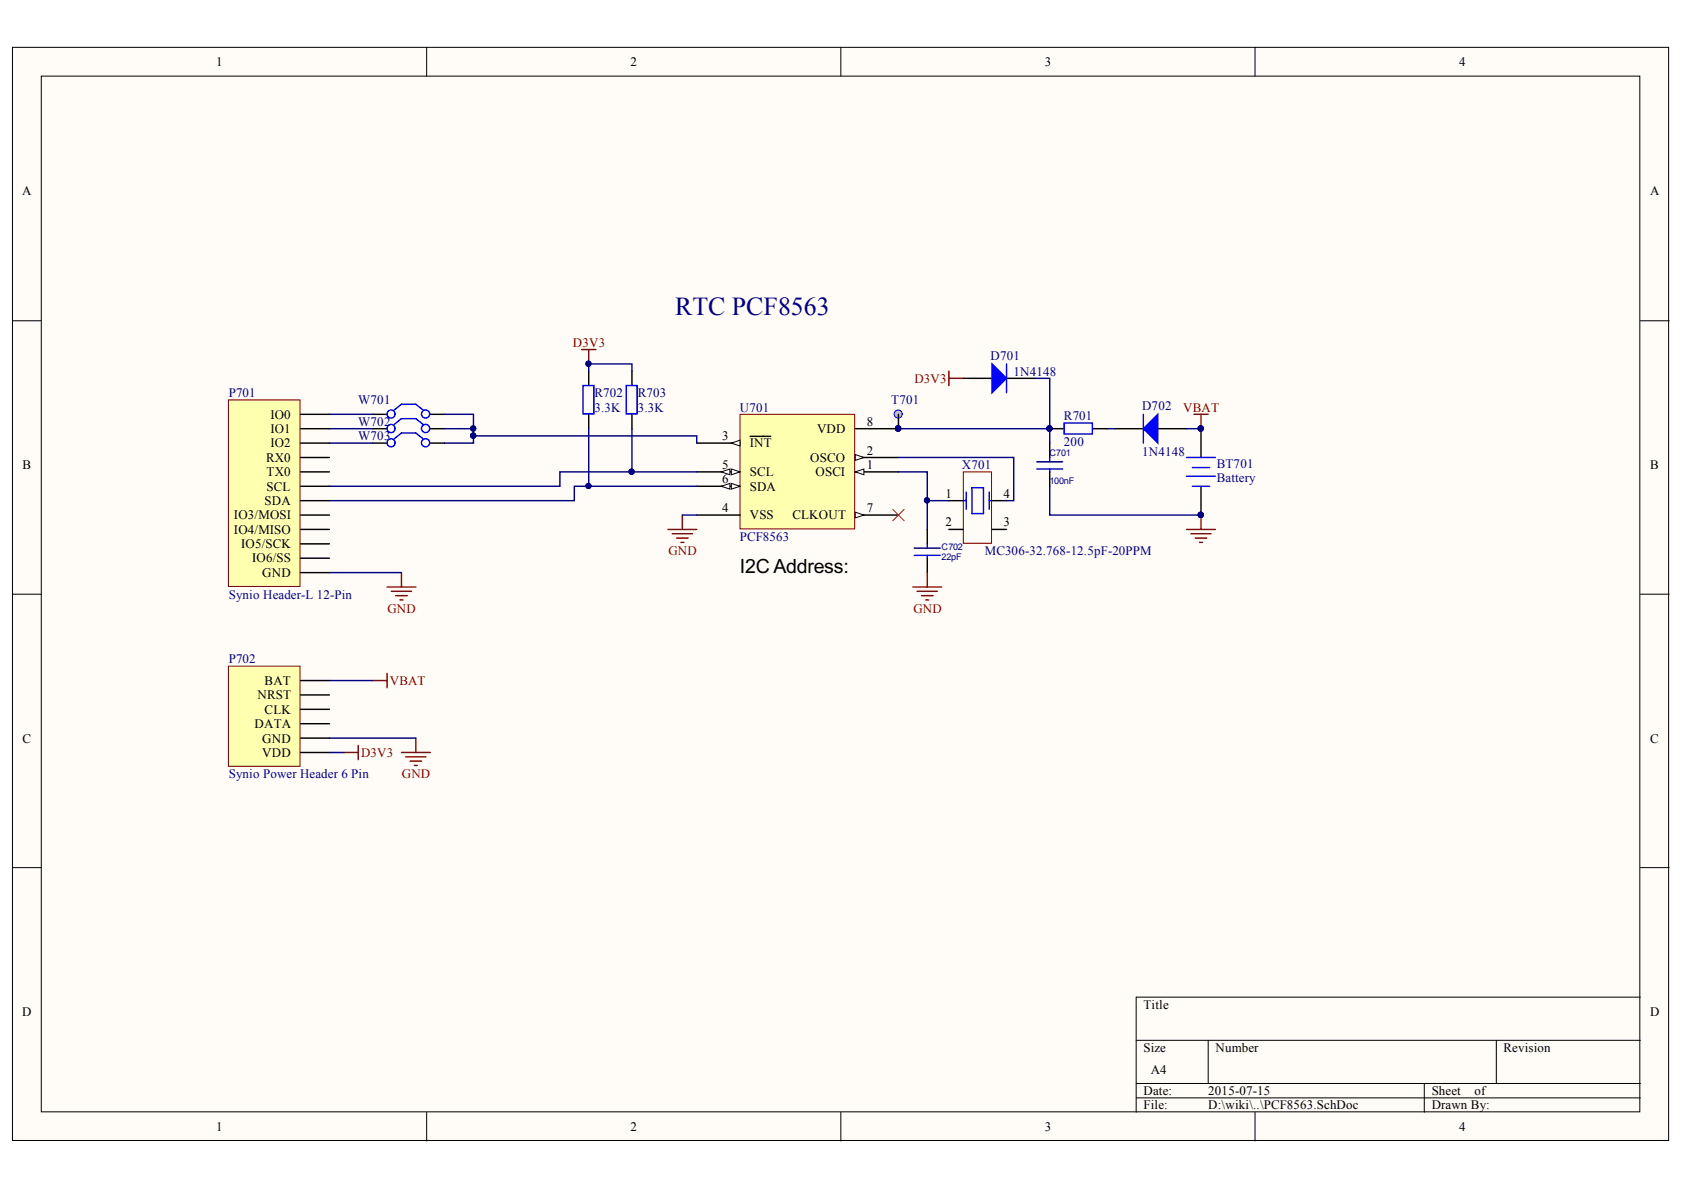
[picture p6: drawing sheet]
<svg xmlns="http://www.w3.org/2000/svg" width="297mm" height="210mm" viewBox="0 0 297 210" stroke-linecap="round" stroke-linejoin="round" font-family="sans-serif">
<defs><g id="words">
<text font-size="4.6" fill="#000080" x="119.1" y="55.6">RTC PCF8563</text>
<text font-size="3.5" x="130.5" y="101.1">I2C Address:</text>
<g font-size="2.3">
<text x="38.1" y="11.7">1</text>
<text x="111.2" y="11.7">2</text>
<text x="184.3" y="11.7">3</text>
<text x="257.4" y="11.7">4</text>
<text x="3.9" y="34.5">A</text>
<text x="291.1" y="34.5">A</text>
<text x="47.7" y="76.4">IO1</text>
<text x="47.7" y="73.9">IO0</text>
<text x="127.4" y="77.7">3</text>
<text x="144.1" y="76.4">VDD</text>
<text x="152.9" y="75.1">8</text>
<text x="4" y="82.7">B</text>
<text x="46.9" y="81.5">RX0</text>
<text x="47" y="84">TX0</text>
<text x="47.7" y="78.9">IO2</text>
<text x="127.4" y="82.7">5</text>
<text x="132.3" y="78.9">INT</text>
<text x="132.3" y="84">SCL</text>
<text x="142.9" y="81.5">OSCO</text>
<text x="143.9" y="84">OSCI</text>
<text x="152.9" y="82.7">1</text>
<text x="152.9" y="80.2">2</text>
<text x="291.1" y="82.7">B</text>
<text x="46.7" y="89.1">SDA</text>
<text x="47" y="86.5">SCL</text>
<text x="127.4" y="85.3">6</text>
<text x="132.3" y="86.5">SDA</text>
<text x="166.8" y="87.8">1</text>
<text x="177" y="87.8">4</text>
<text x="41.3" y="94.1">IO4/MISO</text>
<text x="41.3" y="91.6">IO3/MOSI</text>
<text x="127.4" y="90.3">4</text>
<text x="132.3" y="91.6">VSS</text>
<text x="139.8" y="91.6">CLKOUT</text>
<text x="152.9" y="90.3">7</text>
<text x="166.8" y="92.9">2</text>
<text x="177" y="92.9">3</text>
<text x="42.5" y="96.7">IO5/SCK</text>
<text x="44.5" y="99.2">IO6/SS</text>
<text x="46.3" y="101.7">GND</text>
<text x="45.4" y="123.4">NRST</text>
<text x="46.7" y="125.9">CLK</text>
<text x="46.7" y="120.8">BAT</text>
<text x="4" y="131">C</text>
<text x="44.9" y="128.4">DATA</text>
<text x="46.3" y="131">GND</text>
<text x="291.1" y="131">C</text>
<text x="46.3" y="133.5">VDD</text>
<text x="3.9" y="179.2">D</text>
<text x="201.7" y="177.9">Title</text>
<text x="291.1" y="179.2">D</text>
<text x="201.7" y="185.6">Size</text>
<text x="214.4" y="185.6">Number</text>
<text x="265.2" y="185.6">Revision</text>
<text x="203" y="189.4">A4</text>
<text x="201.7" y="193.2">Date:</text>
<text x="201.7" y="195.7">File:</text>
<text x="213.1" y="193.2">2015-07-15</text>
<text x="213.1" y="195.7">D:\wiki\..\PCF8563.SchDoc</text>
<text x="252.5" y="193.2">Sheet</text>
<text x="252.5" y="195.7">Drawn By:</text>
<text x="260.1" y="193.2">of</text>
<text x="38.1" y="199.5">1</text>
<text x="111.2" y="199.5">2</text>
<text x="184.3" y="199.5">3</text>
<text x="257.4" y="199.5">4</text>
</g>
<g font-size="2.3" fill="#800000">
<text x="101.1" y="61.2">D3V3</text>
<text x="161.3" y="67.5">D3V3</text>
<text x="208.7" y="72.6">VBAT</text>
<text x="117.9" y="97.9">GND</text>
<text x="68.3" y="108.2">GND</text>
<text x="161.1" y="108.2">GND</text>
<text x="68.8" y="120.8">VBAT</text>
<text x="63.7" y="133.5">D3V3</text>
<text x="70.9" y="137.3">GND</text>
</g>
<g font-size="2.3" fill="#000080">
<text x="174.7" y="63.5">D701</text>
<text x="40.3" y="70.1">P701</text>
<text x="63.2" y="71.3">W701</text>
<text x="104.9" y="70.1">R702</text>
<text x="112.5" y="70.1">R703</text>
<text x="157.2" y="71.3">T701</text>
<text x="178.8" y="66.2">1N4148</text>
<text x="63.2" y="75.1">W702</text>
<text x="63.2" y="77.7">W703</text>
<text x="104.9" y="72.6">3.3K</text>
<text x="112.5" y="72.6">3.3K</text>
<text x="130.5" y="72.6">U701</text>
<text x="187.7" y="74.1">R701</text>
<text x="201.4" y="72.3">D702</text>
<text x="169.7" y="82.7">X701</text>
<text x="187.7" y="78.7">200</text>
<text x="201.4" y="80.4">1N4148</text>
<text x="214.6" y="82.5">BT701</text>
<text x="214.6" y="85">Battery</text>
<text x="130.5" y="95.4">PCF8563</text>
<text x="173.7" y="97.9">MC306-32.768-12.5pF-20PPM</text>
<text x="40.3" y="105.6">Synio Header-L 12-Pin</text>
<text x="40.3" y="117">P702</text>
<text x="40.3" y="137.3">Synio Power Header 6 Pin</text>
</g>
<g font-size="1.6" fill="#000080">
<text x="185.1" y="80.4">C701</text>
<text x="185.1" y="85.4">100nF</text>
<text x="166.1" y="97.1">C702</text>
<text x="166.1" y="98.9">22pF</text>
</g>
</g></defs>
<g fill="#fffcf8" stroke="#000" stroke-width=".18">
<path d="M2.2 8.4h292.1v192.8h-292.1z"/>
<path d="M7.3 13.4h281.9v182.7h-281.9z"/>
</g>
<g fill="none" stroke="#000" stroke-width=".18">
<path d="M75.3 8.4v5M148.3 8.4v5M221.4 8.4v5M2.2 56.6h5.1M289.3 56.6h5.1M2.2 104.8h5.1M289.3 104.8h5.1M2.2 153h5.1M289.3 153h5.1M289.3 175.9h-88.9v20.3M75.3 196.2v5.1M148.3 196.2v5.1"/>
<path d="M200.4 183.5h88.9M200.4 191.1h88.9M200.4 193.7h88.9M213.1 183.5v7.6M221.4 196.2v5.1M251.2 191.1v5.1M263.9 183.5v7.6"/>
</g>
<path d="M130.5 73.1h20.3v20.2h-20.3z" fill="#ffffb0" stroke="#800000" stroke-width=".18"/>
<path d="M150.9 83.2h7.6" fill="none" stroke="#000" stroke-width=".25"/>
<path d="M150.9 83.2l1.5-.5v1z" fill="#fffcf8" stroke="#000" stroke-width=".18"/>
<path d="M150.9 80.7h7.6" fill="none" stroke="#000" stroke-width=".25"/>
<path d="M150.9 80.2l1.5 .5-1.5 .5z" fill="#fffcf8" stroke="#000" stroke-width=".18"/>
<path d="M122.9 78.2h7.6" fill="none" stroke="#000" stroke-width=".25"/>
<path d="M129 78.2l1.5-.6v1.1z" fill="#fffcf8" stroke="#000" stroke-width=".18"/>
<path d="M132.3 77h3.6M122.9 90.8h7.6M122.9 83.2h7.6" fill="none" stroke="#000" stroke-width=".25"/>
<g fill="#fffcf8" stroke="#000" stroke-width=".18">
<path d="M129 82.7l1.5 .5-1.5 .5z"/>
<path d="M127.2 83.2l1.5-.5v1z"/>
</g>
<path d="M122.9 85.8h7.6" fill="none" stroke="#000" stroke-width=".25"/>
<g fill="#fffcf8" stroke="#000" stroke-width=".18">
<path d="M129 85.3l1.5 .5-1.5 .5z"/>
<path d="M127.2 85.8l1.5-.5v1z"/>
</g>
<path d="M150.9 90.8h7.6" fill="none" stroke="#000" stroke-width=".25"/>
<path d="M150.9 90.3l1.5 .5-1.5 .6z" fill="#fffcf8" stroke="#000" stroke-width=".18"/>
<g fill="none" stroke="#000" stroke-width=".25">
<path d="M103.8 65.5v2.5M103.8 73.1v2.5M111.5 65.5v2.5M111.5 73.1v2.5M150.9 75.6h7.6M169.9 66.7h5.1M177.5 66.7h5.1M185.2 75.6h2.5M185.2 78.2v2.5M192.8 75.6h2.5M211.8 75.6v5.1M163.6 93.4v2.5"/>
<path d="M163.6 98.5v2.5M167.4 88.3h2.5M167.4 93.4h2.5M175 88.3h2.5M175 93.4h2.5M185.2 83.2v2.6M211.8 85.8v5"/>
</g>
<g fill="#000080" stroke="#000080" stroke-width=".18">
<circle cx="158.4" cy="75.6" r=".47"/>
<circle cx="103.8" cy="64.2" r=".46"/>
<circle cx="211.8" cy="90.8" r=".46"/>
<circle cx="211.8" cy="75.6" r=".46"/>
<circle cx="185.1" cy="75.6" r=".46"/>
</g>
<g fill="none" stroke="#800000" stroke-width=".25">
<path d="M102.6 61.7h2.5M103.8 61.7v2.5M167.4 65.5v2.5M167.4 66.7h2.5M117.8 93.4h5.1M118.6 94.1h3.5M119.3 94.9h2.1M120.1 95.7h.5M120.4 90.8v2.6M209.3 93.4h5.1M210.1 94.1h3.5M210.8 94.9h2.1"/>
<path d="M211.6 95.7h.5M211.8 90.8v2.6M161 103.5h5.1M161.8 104.3h3.5M162.5 105.1h2.1M163.3 105.8h.5M163.6 101v2.5"/>
</g>
<g fill="none" stroke="#00f" stroke-width=".25">
<path d="M102.8 68h2v5h-2zM110.5 68h1.9v5h-1.9zM177.5 64.2v5.1M187.7 74.6h5v2h-5zM161.3 98h4.5M163.6 95.9v.8M163.6 98v.5M169.9 88.3h.5M170.4 86.8v3M171.4 86h2.1v4.6h-2.1zM174.5 86.8v3M174.5 88.3h.5"/>
<path d="M182.9 82.7h4.5M185.2 80.7v.8M185.2 82.7v.5M209.3 84h5.1M209.3 80.7h5.1M210.3 82.5h3.1M210.3 85.8h3.1"/>
</g>
<path d="M161.3 96.7h4.5M182.9 81.5h4.5" fill="none" stroke="#000080" stroke-width=".25"/>
<path d="M157.5 89.8l2 2.1M159.5 89.8l-2 2.1" fill="none" stroke="#f00" stroke-width=".18"/>
<path d="M175 64.2l2.5 2.5-2.5 2.6z" fill="#00f" stroke="#00f" stroke-width=".25"/>
<path d="M169.9 83.2h5v12.6h-5z" fill="none" stroke="#800000" stroke-width=".18"/>
<circle cx="158.4" cy="73" r=".71" fill="#c0c0c0" stroke="#00f" stroke-width=".18"/>
<path d="M158.5 73.1v2.5" fill="none" stroke="#000" stroke-width=".25"/>
<circle cx="158.4" cy="75.6" r=".47" fill="#000080" stroke="#000080" stroke-width=".18"/>
<path d="M40.3 70.5h12.6v32.9h-12.6z" fill="#ffffb0" stroke="#800000" stroke-width=".18"/>
<path d="M53 78.2h5.1M53 75.6h5.1M53 73.1h5.1M53 98.5h5.1M53 95.9h5.1M53 93.4h5.1M53 90.8h5.1M53 88.3h5.1M53 85.8h5.1M53 83.2h5.1M53 80.7h5.1M53 101h5.1" fill="none" stroke="#000" stroke-width=".25"/>
<path d="M40.3 117.5h12.6v17.7h-12.6z" fill="#ffffb0" stroke="#800000" stroke-width=".18"/>
<g fill="none" stroke="#000" stroke-width=".25">
<path d="M65.7 73.1h2.6M65.7 75.6h2.6M65.7 78.2h2.6M75.9 73.1h2.5M75.9 75.6h2.5M75.9 78.2h2.5M196.6 75.6h5.1M204.2 75.6h5.1M53 132.7h5.1M53 130.2h5.1M53 127.7h5.1M53 125.1h5.1"/>
<path d="M53 122.6h5.1M53 120h5.1"/>
</g>
<g fill="none" stroke="#800000" stroke-width=".25">
<path d="M210.6 73.1h2.5M211.8 73.1v2.5M68.3 103.5h5.1M68.3 118.8v2.5M69 104.3h3.6M69.8 105.1h2M70.6 105.8h.5M70.8 101v2.5M60.6 132.7h2.6M63.2 131.5v2.5M65.7 120h2.6M70.8 132.7h5.1"/>
<path d="M71.6 133.5h3.5M72.3 134.3h2.1M73.1 135h.5M73.4 130.2v2.5"/>
</g>
<g fill="#000080" stroke="#000080" stroke-width=".18">
<circle cx="211.8" cy="75.6" r=".46"/>
<circle cx="103.8" cy="64.2" r=".46"/>
<circle cx="111.4" cy="83.2" r=".47"/>
<circle cx="163.5" cy="88.3" r=".46"/>
<circle cx="211.8" cy="90.8" r=".46"/>
<circle cx="185.1" cy="75.6" r=".46"/>
<circle cx="103.8" cy="85.7" r=".46"/>
<circle cx="158.4" cy="75.6" r=".47"/>
<circle cx="83.5" cy="76.8" r=".46"/>
<circle cx="83.5" cy="75.6" r=".46"/>
</g>
<g fill="none" stroke="#00f" stroke-width=".25">
<path d="M69.5 72.3l1.3-1h2.6l1.2 1M69.5 74.9l1.3-1.1h2.6l1.2 1.1M69.5 77.4l1.3-1h2.6l1.2 1M201.7 73.1v5.1"/>
<circle cx="69" cy="75.6" r=".72"/>
<circle cx="69" cy="73" r=".71"/>
<circle cx="69" cy="78.1" r=".71"/>
<circle cx="75.1" cy="75.6" r=".72"/>
<circle cx="75.1" cy="73" r=".72"/>
<circle cx="75.1" cy="78.1" r=".72"/>
</g>
<path d="M201.7 75.6l2.5-2.5v5.1z" fill="#00f" stroke="#00f" stroke-width=".25"/>
<g fill="none" stroke="#000080" stroke-width=".25">
<path d="M58.1 73.1h7.6M58.1 75.6h7.6M58.1 78.2h7.6M78.4 75.6h5.1v1.3M78.4 73.1h5.1v2.5M83.5 76.9v1.3h-5.1M83.5 76.9h39.4v1.3M103.8 65.5v-1.3h7.7v1.3M103.8 75.6v10.2M111.5 75.6v7.6h11.4M158.5 75.6h26.7M182.6 66.7h2.6v8.9"/>
<path d="M185.2 75.6v2.6M195.3 75.6h1.3M209.3 75.6h2.5M111.5 83.2h-12.7v2.6h-40.7M120.4 90.8h2.5M122.9 85.8h-21.6v2.5h-43.2M158.5 83.2h5.1v10.2M158.5 80.7h20.3v7.6h-1.3M163.6 88.3h3.8M185.2 85.8v5h26.6M58.1 101h12.7M58.1 130.2h15.3"/>
<path d="M58.1 132.7h2.5M58.1 120h7.6"/>
</g>
<use href="#words"/>
</svg>
